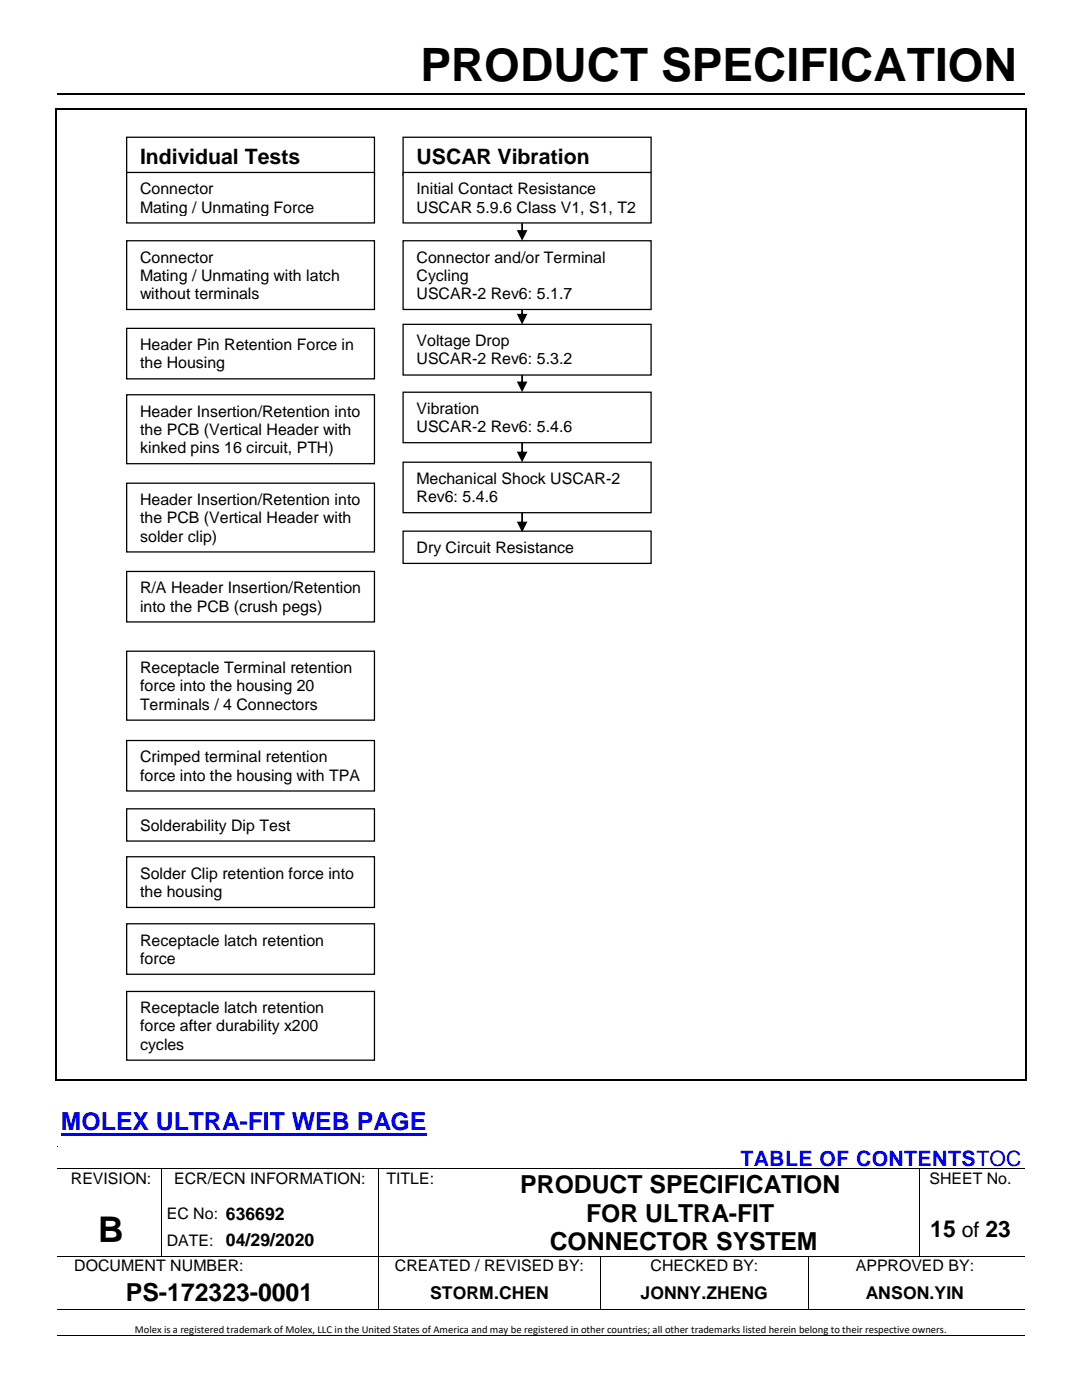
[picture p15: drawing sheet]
<svg xmlns="http://www.w3.org/2000/svg" width="216mm" height="279mm" viewBox="0 0 216 279" stroke-linecap="round" stroke-linejoin="round" font-family="sans-serif">
<defs><g id="words">
<text font-size="9.2" x="83.9" y="16.2">PRODUCT SPECIFICATION</text>
<text font-size="7.1" x="19.6" y="247.9">B</text>
<text font-size="5" fill="#00f" x="12.1" y="225.6">MOLEX ULTRA-FIT WEB PAGE</text>
<g font-size="5">
<text x="103.8" y="238.1">PRODUCT SPECIFICATION</text>
<text x="116.9" y="243.8">FOR ULTRA-FIT</text>
<text x="109.7" y="249.5">CONNECTOR SYSTEM</text>
<text x="25.1" y="259.6">PS-172323-0001</text>
</g>
<text font-size="4.6" x="185.6" y="247">15 of 23</text>
<g font-size="4.2">
<text x="27.9" y="32.7">Individual Tests</text>
<text x="83.1" y="32.7">USCAR Vibration</text>
</g>
<text font-size="4.2" fill="#00f" x="147.7" y="232.8">TABLE OF CONTENTSTOC</text>
<g font-size="3.5">
<text x="45.1" y="248.6">04/29/2020</text>
<text x="85.8" y="259.3">STORM.CHEN</text>
<text x="127.8" y="259.3">JONNY.ZHENG</text>
<text x="172.8" y="259.3">ANSON.YIN</text>
</g>
<g font-size="3.2">
<text x="27.9" y="38.8">Connector</text>
<text x="83.1" y="38.8">Initial Contact Resistance</text>
<text x="27.9" y="42.4">Mating / Unmating Force</text>
<text x="83.1" y="42.4">USCAR 5.9.6 Class V1, S1, T2</text>
<text x="27.9" y="52.4">Connector</text>
<text x="83.1" y="52.4">Connector and/or Terminal</text>
<text x="27.9" y="56.1">Mating / Unmating with latch</text>
<text x="27.9" y="59.7">without terminals</text>
<text x="83.1" y="56.1">Cycling</text>
<text x="83.1" y="59.7">USCAR-2 Rev6: 5.1.7</text>
<text x="27.9" y="69.9">Header Pin Retention Force in</text>
<text x="83.1" y="69.1">Voltage Drop</text>
<text x="27.9" y="73.5">the Housing</text>
<text x="83.1" y="72.7">USCAR-2 Rev6: 5.3.2</text>
<text x="27.9" y="83.1">Header Insertion/Retention into</text>
<text x="83.1" y="82.6">Vibration</text>
<text x="27.9" y="86.8">the PCB (Vertical Header with</text>
<text x="83.1" y="86.3">USCAR-2 Rev6: 5.4.6</text>
<text x="27.9" y="90.4">kinked pins 16 circuit, PTH)</text>
<text x="27.9" y="100.8">Header Insertion/Retention into</text>
<text x="83.1" y="96.6">Mechanical Shock USCAR-2</text>
<text x="83.1" y="100.3">Rev6: 5.4.6</text>
<text x="27.9" y="104.5">the PCB (Vertical Header with</text>
<text x="27.9" y="108.1">solder clip)</text>
<text x="83.1" y="110.4">Dry Circuit Resistance</text>
<text x="27.9" y="118.4">R/A Header Insertion/Retention</text>
<text x="27.9" y="122.1">into the PCB (crush pegs)</text>
<text x="27.9" y="134.3">Receptacle Terminal retention</text>
<text x="27.9" y="138">force into the housing 20</text>
<text x="27.9" y="141.6">Terminals / 4 Connectors</text>
<text x="27.9" y="152.2">Crimped terminal retention</text>
<text x="27.9" y="155.8">force into the housing with TPA</text>
<text x="27.9" y="165.8">Solderability Dip Test</text>
<text x="27.9" y="175.4">Solder Clip retention force into</text>
<text x="27.9" y="179">the housing</text>
<text x="27.9" y="188.7">Receptacle latch retention</text>
<text x="27.9" y="192.4">force</text>
<text x="27.9" y="202.2">Receptacle latch retention</text>
<text x="27.9" y="205.8">force after durability x200</text>
<text x="27.9" y="209.5">cycles</text>
<text x="14.1" y="236.3">REVISION:</text>
<text x="34.8" y="236.3">ECR/ECN INFORMATION:</text>
<text x="77.1" y="236.3">TITLE:</text>
<text x="185.5" y="236.3">SHEET No.</text>
<text x="33.3" y="243.3">EC No: 636692</text>
<text x="33.3" y="248.6">DATE:</text>
<text x="14.8" y="253.7">DOCUMENT NUMBER:</text>
<text x="78.8" y="253.7">CREATED / REVISED BY:</text>
<text x="129.8" y="253.7">CHECKED BY:</text>
<text x="170.8" y="253.7">APPROVED BY:</text>
</g>
<text font-size="2.1" x="26.9" y="265.9">Molex is a registered trademark of Molex, LLC in the United States of America and may be registered in other countries; all other trademarks listed herein belong to their respective owners.</text>
</g></defs>
<g fill="#000">
<path d="M11.4 18.6h.4v.4h-.4z" fill-rule="evenodd"/>
<path d="M11.4 18.6h.4v.4h-.4z" fill-rule="evenodd"/>
<path d="M203 18.6h.3v.4h-.3z" fill-rule="evenodd"/>
<path d="M203 18.6h.3v.4h-.3z" fill-rule="evenodd"/>
</g>
<path d="M11.8 18.8h192.7" fill="none" stroke="#000" stroke-width=".34"/>
<path d="M12.1 226.1h73v.5h-73z" fill-rule="evenodd" fill="#00f"/>
<g fill="#000">
<path d="M11.4 228.7h.2v.2h-.2z" fill-rule="evenodd"/>
<path d="M11.4 233.2h.2v.1h-.2z" fill-rule="evenodd"/>
<path d="M11.4 233.2h.2v.1h-.2z" fill-rule="evenodd"/>
<path d="M32.2 233.2h.2v.1h-.2z" fill-rule="evenodd"/>
<path d="M75.5 233.2h.1v.1h-.1z" fill-rule="evenodd"/>
<path d="M88.2 233.2h.2v.1h-.2z" fill-rule="evenodd"/>
<path d="M108 233.2h.1v.1h-.1z" fill-rule="evenodd"/>
<path d="M183.4 233.2h.2v.1h-.2z" fill-rule="evenodd"/>
<path d="M11.4 250.6h.2v.2h-.2z" fill-rule="evenodd"/>
<path d="M11.4 250.6h.2v.2h-.2z" fill-rule="evenodd"/>
<path d="M32.2 240h.2v.1h-.2z" fill-rule="evenodd"/>
<path d="M32.2 244.1h.2v.2h-.2z" fill-rule="evenodd"/>
<path d="M32.2 250.6h.2v.2h-.2z" fill-rule="evenodd"/>
<path d="M45.1 250.6h.2v.2h-.2z" fill-rule="evenodd"/>
<path d="M75.5 240h.1v.1h-.1z" fill-rule="evenodd"/>
<path d="M75.5 244.1h.1v.2h-.1z" fill-rule="evenodd"/>
<path d="M75.5 250.6h.1v.2h-.1z" fill-rule="evenodd"/>
<path d="M88.2 250.6h.2v.2h-.2z" fill-rule="evenodd"/>
<path d="M119.8 250.6h.2v.2h-.2z" fill-rule="evenodd"/>
<path d="M161.2 250.6h.2v.2h-.2z" fill-rule="evenodd"/>
<path d="M183.4 240h.2v.1h-.2z" fill-rule="evenodd"/>
<path d="M183.4 244.1h.2v.2h-.2z" fill-rule="evenodd"/>
<path d="M183.4 250.6h.2v.2h-.2z" fill-rule="evenodd"/>
<path d="M11.4 261.3h.2v.1h-.2z" fill-rule="evenodd"/>
<path d="M11.4 266.4h.2v.2h-.2z" fill-rule="evenodd"/>
<path d="M11.4 266.4h.2v.2h-.2z" fill-rule="evenodd"/>
<path d="M75.5 261.3h.1v.1h-.1z" fill-rule="evenodd"/>
<path d="M119.8 261.3h.2v.1h-.2z" fill-rule="evenodd"/>
<path d="M161.2 261.3h.2v.1h-.2z" fill-rule="evenodd"/>
<path d="M203.8 261.3h.2v.1h-.2z" fill-rule="evenodd"/>
<path d="M203.8 266.4h.2v.2h-.2z" fill-rule="evenodd"/>
<path d="M203.8 266.4h.2v.2h-.2z" fill-rule="evenodd"/>
<path d="M204 261.3h.1v.1h-.1z" fill-rule="evenodd"/>
<path d="M204.1 261.3h.4v.1h-.4z" fill-rule="evenodd"/>
</g>
<g fill="none" stroke="#000" stroke-width=".2">
<path d="M11.6 233.2h20.6M32.3 233.3v6.7M32.4 233.2h43.1M75.5 233.3v6.7M75.6 233.2h12.6M88.4 233.2h19.6M108.1 233.2h75.3M183.5 233.3v6.7M183.6 233.2h20.9M11.6 250.7h20.6M32.3 240.1v4M32.3 244.3v6.3"/>
<path d="M32.4 250.7h12.7M45.3 250.7h30.2M75.5 240.1v4M75.5 244.3v6.3M75.5 250.8v10.5M75.6 250.7h12.6M88.4 250.7h31.4M119.9 250.8v10.5M120 250.7h41.2M161.3 250.8v10.5M161.4 250.7h22M183.5 240.1v4"/>
<path d="M183.5 244.3v6.3M183.6 250.7h20.9M11.6 261.4h63.9M11.6 266.5h192.9M75.6 261.4h44.2M120 261.4h41.2M161.4 261.4h42.4"/>
</g>
<path d="M25.3 27.4h49.4v7.7h-49.4z" fill-rule="evenodd" fill="#fff"/>
<path d="M25.3 27.4h49.4v7.7h-49.4z" fill="none" stroke="#000" stroke-width=".25"/>
<path d="M25.3 34.4h49.4v10.1h-49.4z" fill-rule="evenodd" fill="#fff"/>
<path d="M25.3 34.4h49.4v10.1h-49.4z" fill="none" stroke="#000" stroke-width=".25"/>
<path d="M25.3 48h49.4v13.8h-49.4z" fill-rule="evenodd" fill="#fff"/>
<path d="M25.3 48h49.4v13.8h-49.4z" fill="none" stroke="#000" stroke-width=".25"/>
<path d="M25.3 65.5h49.4v10.1h-49.4z" fill-rule="evenodd" fill="#fff"/>
<path d="M25.3 65.5h49.4v10.1h-49.4z" fill="none" stroke="#000" stroke-width=".25"/>
<path d="M25.3 96.4h49.4v13.8h-49.4z" fill-rule="evenodd" fill="#fff"/>
<path d="M25.3 96.4h49.4v13.8h-49.4z" fill="none" stroke="#000" stroke-width=".25"/>
<path d="M25.3 78.8h49.4v13.7h-49.4z" fill-rule="evenodd" fill="#fff"/>
<path d="M25.3 78.8h49.4v13.7h-49.4z" fill="none" stroke="#000" stroke-width=".25"/>
<path d="M25.3 114h49.4v10.1h-49.4z" fill-rule="evenodd" fill="#fff"/>
<path d="M25.3 114h49.4v10.1h-49.4z" fill="none" stroke="#000" stroke-width=".25"/>
<path d="M25.3 130h49.4v13.7h-49.4z" fill-rule="evenodd" fill="#fff"/>
<path d="M25.3 130h49.4v13.7h-49.4z" fill="none" stroke="#000" stroke-width=".25"/>
<path d="M25.3 147.8h49.4v10.1h-49.4z" fill-rule="evenodd" fill="#fff"/>
<path d="M25.3 147.8h49.4v10.1h-49.4z" fill="none" stroke="#000" stroke-width=".25"/>
<path d="M25.3 161.4h49.4v6.5h-49.4z" fill-rule="evenodd" fill="#fff"/>
<path d="M25.3 161.4h49.4v6.5h-49.4z" fill="none" stroke="#000" stroke-width=".25"/>
<path d="M25.3 171h49.4v10.1h-49.4z" fill-rule="evenodd" fill="#fff"/>
<path d="M25.3 171h49.4v10.1h-49.4z" fill="none" stroke="#000" stroke-width=".25"/>
<path d="M25.3 184.4h49.4v10h-49.4z" fill-rule="evenodd" fill="#fff"/>
<path d="M25.3 184.4h49.4v10h-49.4z" fill="none" stroke="#000" stroke-width=".25"/>
<path d="M25.3 197.9h49.4v13.7h-49.4z" fill-rule="evenodd" fill="#fff"/>
<path d="M25.3 197.9h49.4v13.7h-49.4z" fill="none" stroke="#000" stroke-width=".25"/>
<path d="M80.4 27.4h49.5v7.7h-49.5z" fill-rule="evenodd" fill="#fff"/>
<path d="M80.4 27.4h49.5v7.7h-49.5z" fill="none" stroke="#000" stroke-width=".25"/>
<path d="M80.4 34.4h49.5v10.1h-49.5z" fill-rule="evenodd" fill="#fff"/>
<path d="M80.4 34.4h49.5v10.1h-49.5z" fill="none" stroke="#000" stroke-width=".25"/>
<path d="M80.4 48h49.5v13.8h-49.5z" fill-rule="evenodd" fill="#fff"/>
<path d="M80.4 48h49.5v13.8h-49.5z" fill="none" stroke="#000" stroke-width=".25"/>
<path d="M80.4 78.3h49.5v10h-49.5z" fill-rule="evenodd" fill="#fff"/>
<path d="M80.4 78.3h49.5v10h-49.5z" fill="none" stroke="#000" stroke-width=".25"/>
<path d="M80.4 64.7h49.5v10.1h-49.5z" fill-rule="evenodd" fill="#fff"/>
<path d="M80.4 64.7h49.5v10.1h-49.5z" fill="none" stroke="#000" stroke-width=".25"/>
<path d="M80.4 92.2h49.5v10.1h-49.5z" fill-rule="evenodd" fill="#fff"/>
<path d="M80.4 92.2h49.5v10.1h-49.5z" fill="none" stroke="#000" stroke-width=".25"/>
<g fill="#000">
<path d="M104 44.5h.4v1.8h-.4zM103.1 45.9h2.1l-1 2.1z"/>
<path d="M104 61.8h.4v1.2h-.4zM103.1 62.6h2.1l-1 2.2z"/>
<path d="M104 74.8h.4v1.7h-.4zM103.1 76.2h2.1l-1 2.1z"/>
<path d="M104 88.4h.4v2.1h-.4zM103.1 90.1h2.1l-1 2.2z"/>
</g>
<path d="M80.4 106h49.5v6.4h-49.5z" fill-rule="evenodd" fill="#fff"/>
<path d="M80.4 106h49.5v6.4h-49.5z" fill="none" stroke="#000" stroke-width=".25"/>
<path d="M104 102.4h.4v2.1h-.4zM103.1 104.1h2.1l-1 2.1z" fill="#000"/>
<g fill="#000">
<path d="M11.1 21.7h.3v.3h-.3z" fill-rule="evenodd"/>
<path d="M11.1 21.7h.3v.3h-.3z" fill-rule="evenodd"/>
<path d="M204.5 21.7h.3v.3h-.3z" fill-rule="evenodd"/>
<path d="M204.5 21.7h.3v.3h-.3z" fill-rule="evenodd"/>
<path d="M11.1 215.3h.3v.3h-.3z" fill-rule="evenodd"/>
<path d="M11.1 215.3h.3v.3h-.3z" fill-rule="evenodd"/>
<path d="M204.5 215.3h.3v.3h-.3z" fill-rule="evenodd"/>
<path d="M204.5 215.3h.3v.3h-.3z" fill-rule="evenodd"/>
</g>
<path d="M11.3 22v193.3M11.4 21.8h193.1M204.7 22v193.3M11.4 215.5h193.1" fill="none" stroke="#000" stroke-width=".34"/>
<use href="#words"/>
</svg>
